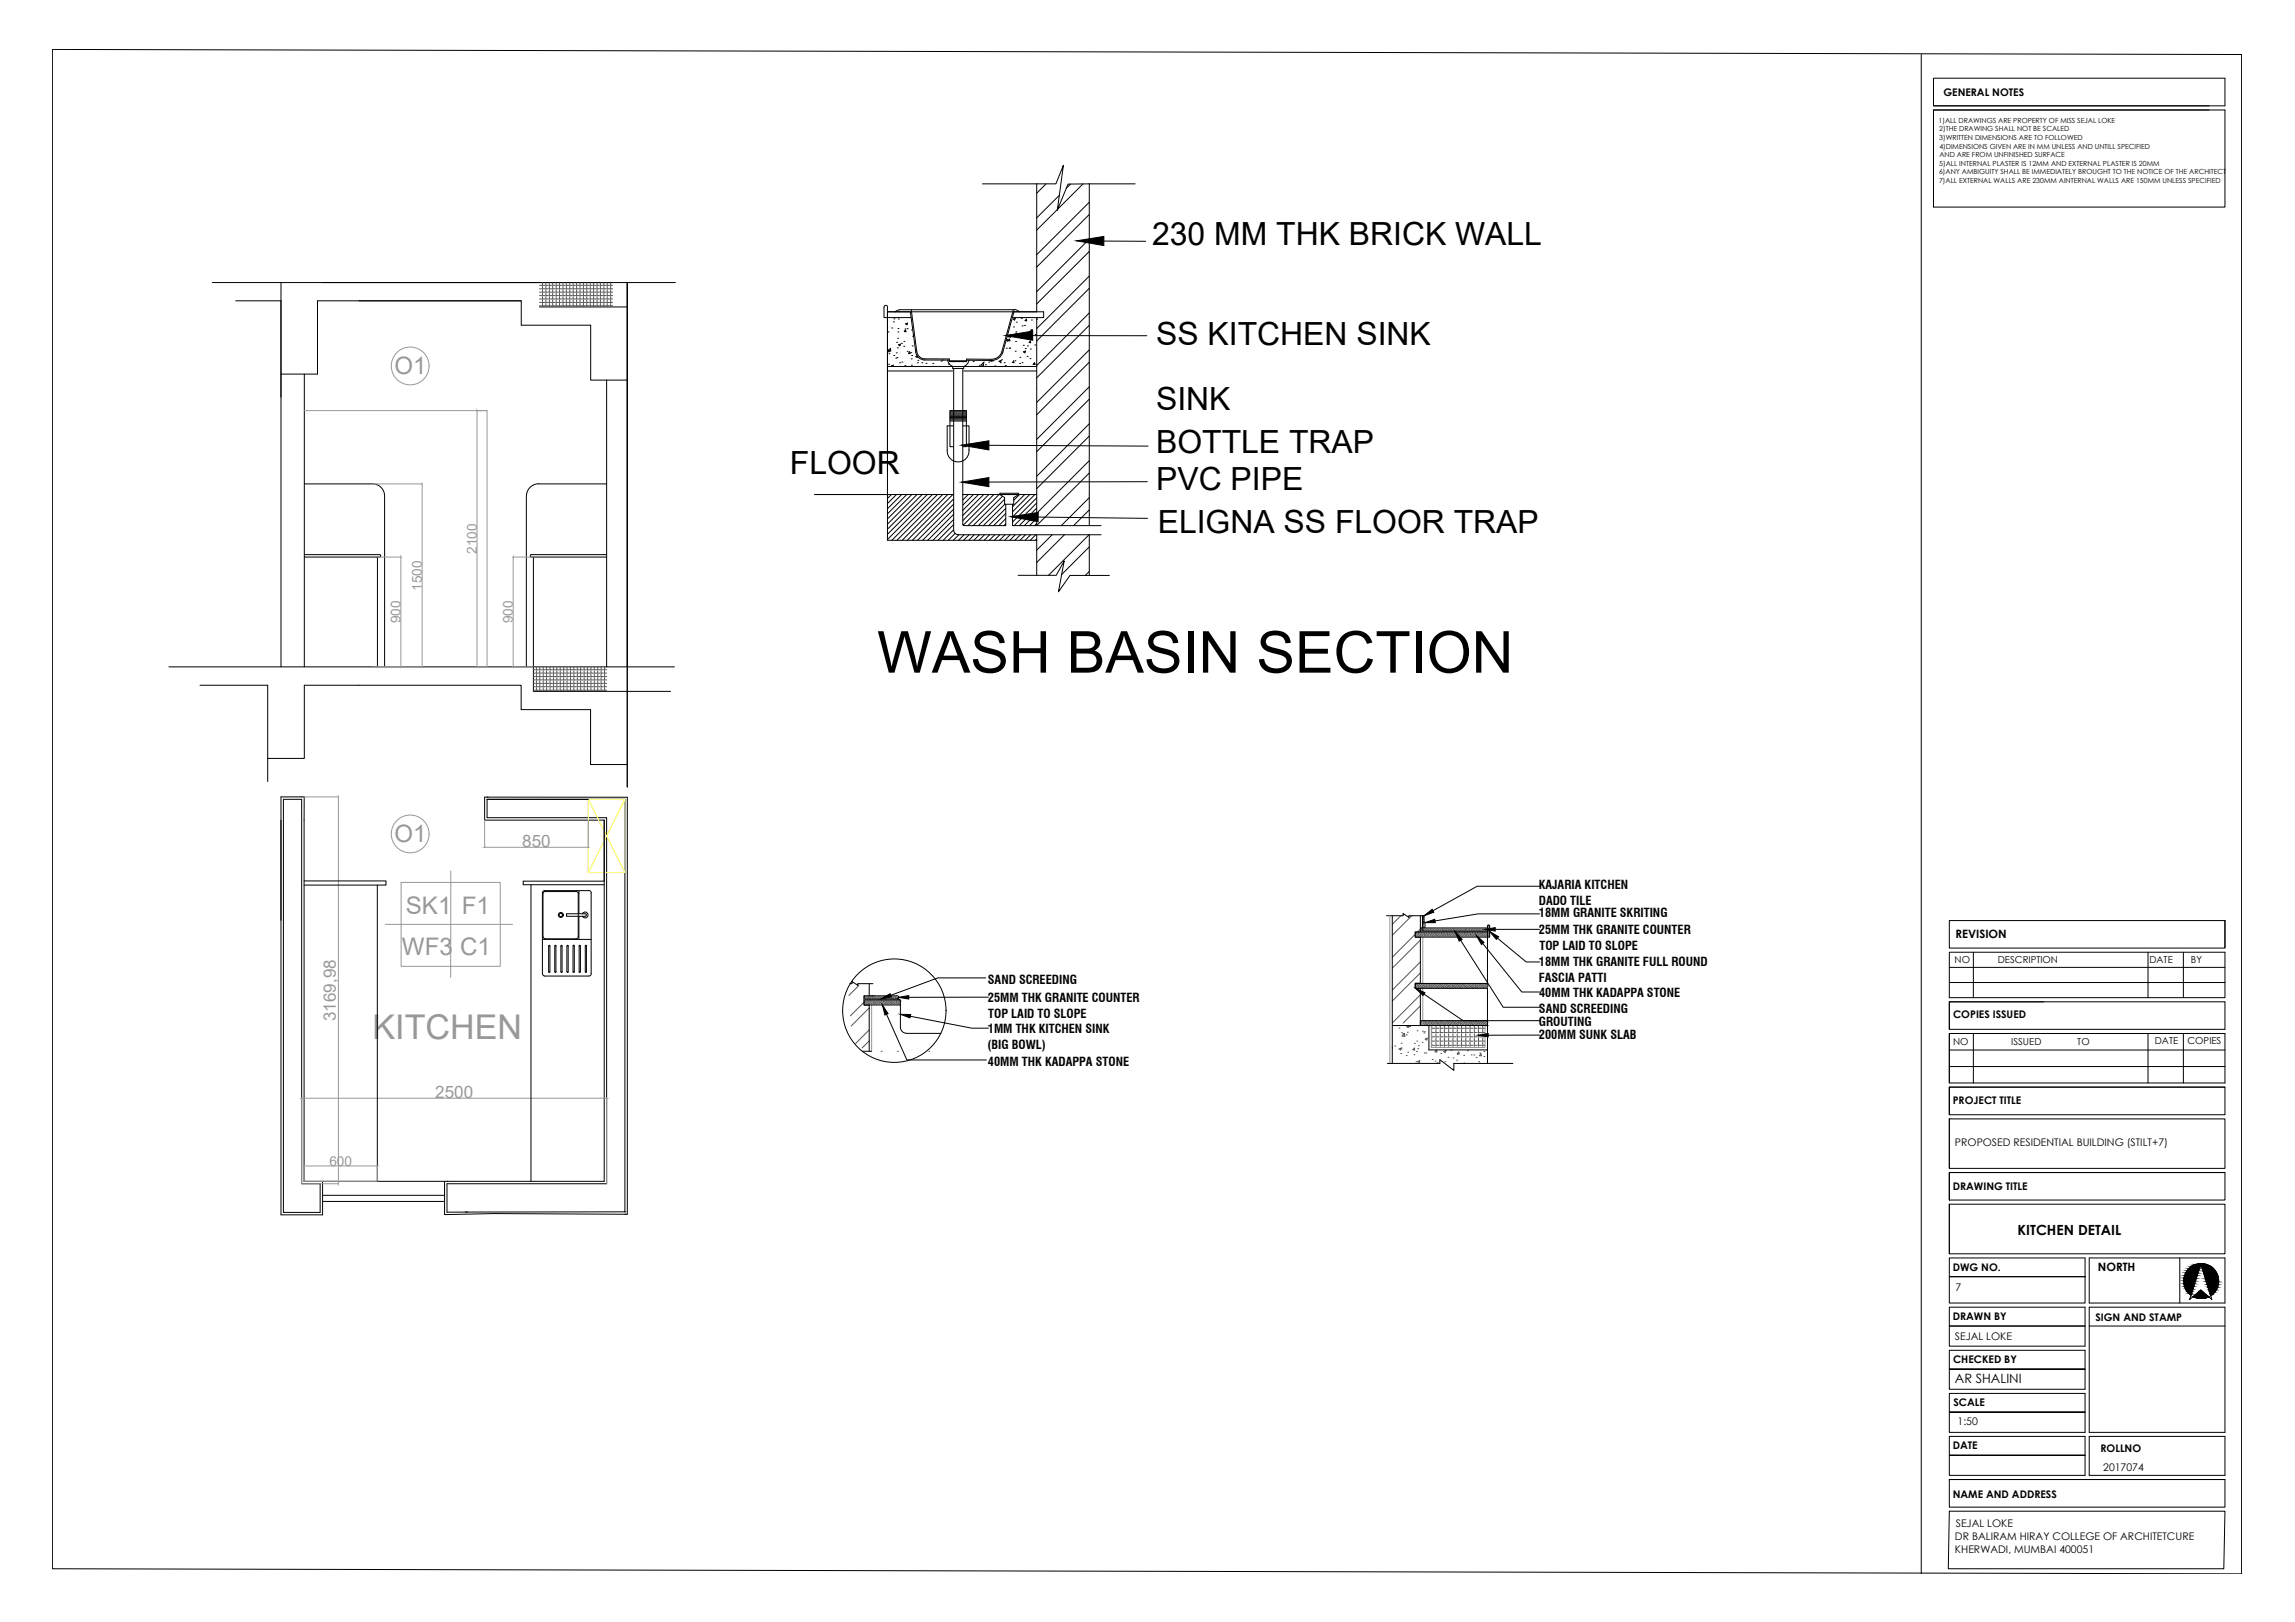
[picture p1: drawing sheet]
<svg xmlns="http://www.w3.org/2000/svg" width="841mm" height="594mm" viewBox="0 0 841 594" stroke-linecap="round" stroke-linejoin="round" font-family="sans-serif">
<defs><g id="words">
<text font-size="21.2" x="321.5" y="246.4">WASH BASIN SECTION</text>
<text font-size="12.5" fill="#989898" x="136.5" y="380.7">KITCHEN</text>
<g font-size="11.7">
<text x="422.2" y="89.6">230 MM THK BRICK WALL</text>
<text x="423.7" y="126.2">SS KITCHEN SINK</text>
<text x="423.7" y="150.2">SINK</text>
<text x="423.7" y="166.1">BOTTLE TRAP</text>
<text x="289.4" y="173.8">FLOOR</text>
<text x="423.7" y="179.6">PVC PIPE</text>
<text x="424.3" y="195.3">ELIGNA SS FLOOR TRAP</text>
</g>
<g font-size="8.9" fill="#989898">
<text x="148.7" y="334.6">SK1</text>
<text x="169.3" y="334.8">F1</text>
<text x="147.3" y="349.9">WF3</text>
<text x="168.6" y="349.8">C1</text>
</g>
<g font-size="8.8" fill="#989898">
<text x="144.6" y="137.1">O1</text>
<text x="144.6" y="308.5">O1</text>
</g>
<g font-size="6.2" fill="#989898">
<text x="191.4" y="310.2">850</text>
<text x="123.1" y="374" transform="rotate(-90 123.1 374)">3169,98</text>
<text x="159.5" y="402.1">2500</text>
</g>
<text font-size="5.1" x="739.4" y="452.3">KITCHEN DETAIL</text>
<g font-size="5" fill="#989898">
<text x="174.7" y="202.8" transform="rotate(-90 174.7 202.8)">2100</text>
<text x="154.6" y="216.4" transform="rotate(-90 154.6 216.4)">1500</text>
<text x="146.8" y="228.3" transform="rotate(-90 146.8 228.3)">900</text>
<text x="187.9" y="228.3" transform="rotate(-90 187.9 228.3)">900</text>
<text x="120.7" y="427">600</text>
</g>
<text font-size="4.7" x="716.4" y="506.5">AR SHALINI</text>
<g font-size="4.5">
<text x="563.9" y="325.7">KAJARIA KITCHEN</text>
<text x="563.9" y="331.5">DADO TILE</text>
<text x="564" y="336">18MM GRANITE SKRITING</text>
<text x="564" y="342.3">25MM THK GRANITE COUNTER</text>
<text x="564" y="353.9">18MM THK GRANITE FULL ROUND</text>
<text x="564.1" y="348">TOP LAID TO SLOPE</text>
<text x="563.9" y="359.6">FASCIA PATTI</text>
<text x="362" y="360.2">SAND SCREEDING</text>
<text x="564" y="365.3">40MM THK KADAPPA STONE</text>
<text x="362" y="367.1">25MM THK GRANITE COUNTER</text>
<text x="564" y="370.9">SAND SCREEDING</text>
<text x="362.2" y="372.9">TOP LAID TO SLOPE</text>
<text x="563.9" y="375.8">GROUTING</text>
<text x="362" y="378.4">1MM THK KITCHEN SINK</text>
<text x="564" y="380.4">200MM SUNK SLAB</text>
<text x="361.9" y="384.2">(BIG BOWL)</text>
<text x="362" y="390.3">40MM THK KADAPPA STONE</text>
</g>
<g font-size="4.2">
<text x="716.6" y="343.7">REVISION</text>
<text x="768.8" y="465.6">NORTH</text>
</g>
<g font-size="3.8">
<text x="712.2" y="35">GENERAL NOTES</text>
<text x="715.7" y="372.8">COPIES ISSUED</text>
<text x="715.6" y="404.4">PROJECT TITLE</text>
<text x="716.4" y="419.7">PROPOSED RESIDENTIAL BUILDING (STILT+7)</text>
<text x="715.6" y="435.8">DRAWING TITLE</text>
<text x="715.6" y="465.4">DWG NO.</text>
<text x="716.6" y="473">7</text>
<text x="715.6" y="483.6">DRAWN BY</text>
<text x="767.9" y="483.7">SIGN AND STAMP</text>
<text x="716.4" y="490.9">SEJAL LOKE</text>
<text x="715.7" y="499.4">CHECKED BY</text>
<text x="715.9" y="514.9">SCALE</text>
<text x="717.4" y="521.9">1:50</text>
<text x="715.6" y="530.6">DATE</text>
<text x="769.8" y="531.7">ROLLNO</text>
<text x="770.7" y="538.7">2017074</text>
<text x="715.6" y="548.5">NAME AND ADDRESS</text>
<text x="716.7" y="559.4">SEJAL LOKE</text>
<text x="716.4" y="564.1">DR BALIRAM HIRAY COLLEGE OF ARCHITETCURE</text>
<text x="716.4" y="568.7">KHERWADI, MUMBAI 400051</text>
</g>
<g font-size="3.5">
<text x="716.3" y="352.7">NO</text>
<text x="732.1" y="352.7">DESCRIPTION</text>
<text x="787.7" y="352.6">DATE</text>
<text x="802.9" y="352.6">BY</text>
<text x="715.7" y="382.6">NO</text>
<text x="737" y="382.6">ISSUED</text>
<text x="761.3" y="382.6">TO</text>
<text x="789.7" y="382.4">DATE</text>
<text x="801.6" y="382.4">COPIES</text>
</g>
<g font-size="2.6">
<text x="710.4" y="45">1)ALL DRAWINGS ARE PROPERTY OF MISS SEJAL LOKE</text>
<text x="710.7" y="48.2">2)THE DRAWING SHALL NOT BE SCALED</text>
<text x="710.7" y="51.3">3)WRITTEN DIMENSIONS ARE TO FOLLOWED</text>
<text x="710.7" y="54.5">4)DIMENSIONS GIVEN ARE IN MM UNLESS AND UNTILL SPECIFIED</text>
<text x="710.7" y="57.6">AND ARE FROM UNFINISHED SURFACE</text>
<text x="710.6" y="63.9">6)ANY AMBIGUITY SHALL BE IMMEDIATELY BROUGHT TO THE NOTICE OF THE ARCHITECT</text>
<text x="710.7" y="60.7">5)ALL INTERNAL PLASTER IS 12MM AND EXTERNAL PLASTER IS 20MM</text>
<text x="710.6" y="67">7)ALL EXTERNAL WALLS ARE 230MM AINTERNAL WALLS ARE 150MM UNLESS SPECIFIED</text>
</g>
</g></defs>
<!-- layer: SHEET -->
<g fill="none" stroke="#000" stroke-width=".37">
<path d="M19.2 18.1l802.3 1.9v556.4l-802.3-1.8zM704.1 20v556.4M708.5 28.6h106.9v10.2h-106.9zM708.5 38.8h101.1M708.5 40.3h106.9v35.5h-106.9zM714.3 337.2h101.1v10h-101.1zM815.4 337.2v9.8M714.3 348.8h101.1v16.6h-101.1zM714.3 354.3h101.1M714.3 359.9h101.1M723.2 348.8v16.6M787.2 348.8v16.6"/>
<path d="M800.1 348.8v16.6M714.3 366.9h101.1v10.1h-101.1zM714.3 378.5h101.1v18.1h-101.1zM714.3 378.5v18.1M723.2 378.5v18.1M748.9 366.9h-34.6v10.1M787.2 378.5v18.1M800.1 378.5v18.1M714.3 384.6h101.1M714.3 390.6h101.1M815.4 398.2h-101.1v10.1h101.1v-10.1h-101.1v10.1M714.3 409.8h101.1v18.1h-101.1z"/>
<path d="M714.3 409.8v18.1M815.4 429.5h-101.1v10h101.1v-10h-101.1v10M714.3 441.1h101.1v18.1h-101.1zM714.3 441.1v18.1M714.3 478.8h49.8v14.2h-49.8v-7.3h49.8h-49.8zM714.3 460.7h49.8v16.6h-49.8v-9.7h49.8h-49.8zM765.6 460.7h49.8v16.6h-49.8zM765.6 478.8h49.8v45.8h-49.8zM798.8 460.7v16.6M802.9 474.4a6.4 6.4 0 0 1-1-9.6 6.4 6.4 0 0 1 9.7 .3 6.4 6.4 0 0 1-1.4 9.5M803.7 474.9a6.4 6.4 0 0 0 5.7 .1M806.5 462.9l4.1 13.1-4.1-3.5-4.1 3.5z"/>
<path d="M714.3 494.6h49.8v14.2h-49.8v-7.3h49.8h-49.8zM765.6 485.7h49.8M714.3 510.4h49.8v14.2h-49.8v-7.4h49.8h-49.8zM714.3 526.1h49.8v14.3h-49.8v-7.4h49.8h-49.8zM765.6 526.1h49.8v14.3h-49.8zM714.3 541.9v10.1h101.1v-10.1h-101.1h101.1M714.3 553.5h101.1l-.5 21.1h-100.9z"/>
</g>
<g fill="#000" stroke="#000" stroke-width=".37">
<path d="M802.4 473.9h.6l-.1 .5zM805.6 475.5h2zM806 473l.5-.5 .6 .5zM809.9 473.9h1.1l-.6 .5z"/>
<path d="M802.1 473.7l.9 .2 .1-.2zM802.1 473.7l.9 .2z"/>
<path d="M801.5 473l1.6 .7 .3-.7zM801.5 473l1.6 .7h-1z"/>
<path d="M801 472.1l2.4 .9 .2-.9zM801 472.1l2.4 .9h-1.9z"/>
<path d="M800.5 471.2l3.1 .9 .3-.9zM800.5 471.2l3.1 .9h-2.6z"/>
<path d="M800.3 470.2l3.6 1 .3-1zM800.3 470.2l3.6 1h-3.4z"/>
<path d="M800.2 469.2l4 1 .3-1zM800.2 469.2l4 1h-3.9z"/>
<path d="M800.3 468.2l4.2 1 .4-1zM800.3 468.2l4.2 1h-4.3z"/>
<path d="M800.6 467.2l4.3 1 .3-1zM800.6 467.2l4.3 1h-4.6z"/>
<path d="M801 466.2l4.2 1 .2-1zM801 466.2l4.2 1h-4.6z"/>
<path d="M805.6 475.5l1.9 .1zM805.9 475.6h1.6z"/>
<path d="M801.5 465.4l3.9 .8 .3-.8zM801.5 465.4l3.9 .8h-4.4z"/>
<path d="M802.2 464.6l3.5 .8 .3-.8zM802.2 464.6l3.5 .8h-4.2z"/>
<path d="M803 464l3 .6 .2-.6zM802.2 464.6l.8-.6 3 .6z"/>
<path d="M803.8 463.5l2.4 .5 .1-.5zM803 464l.8-.5 2.4 .5z"/>
<path d="M804.8 463.1l1.5 .4 .1-.4zM803.8 463.5l1-.4 1.5 .4z"/>
<path d="M805.6 462.9h.9zM804.8 463.1h1.6z"/>
<path d="M805.8 462.9h.7zM805.6 462.9h.9z"/>
<path d="M805.8 462.9h1.6zM805.8 462.9h1.6zM805.8 462.9h1.6z"/>
<path d="M806 473l3.3 1.9-2.2-1.9zM803.7 474.9l2.3-1.9 3.3 1.9z"/>
<path d="M806.5 462.9h1.3zM806.5 462.9h1.3z"/>
<path d="M806.5 462.9l2.3 .3zM806.5 462.9l2.3 .3h-2.2z"/>
<path d="M804.9 475.3h3.6zM804.9 475.3l2.7 .2z"/>
<path d="M804.6 475.3h4.1zM804.6 475.3h3.9z"/>
<path d="M806.6 463.2l3.1 .4-.9-.4zM806.6 463.2l3.1 .4h-3z"/>
<path d="M803.7 474.9l5.7 .1zM803.7 474.9l5.7 .1z"/>
<path d="M803.9 475l4.8 .3 .7-.3zM803.9 475l4.8 .3h-4.1z"/>
<path d="M806.7 463.6l3.9 .6-.9-.6zM806.7 463.6l3.9 .6h-3.7z"/>
<path d="M809.9 473.9l.2 .5h.3zM810.1 474.4h.3z"/>
<path d="M806.9 464.2l4.4 .6-.7-.6zM806.9 464.2l4.4 .6h-4.2z"/>
<path d="M807.1 464.8l4.8 .9-.6-.9zM807.1 464.8l4.8 .9h-4.5z"/>
<path d="M809.7 473.2l1.3 .7 .6-.7zM809.7 473.2l1.3 .7h-1.1z"/>
<path d="M807.4 465.7l5 .8-.5-.8zM807.4 465.7l5 .8h-4.8z"/>
<path d="M809.5 472.4l2.1 .8 .6-.8zM809.5 472.4l2.1 .8h-1.9z"/>
<path d="M807.6 466.5l5.2 1-.4-1zM807.6 466.5l5.2 1h-4.9z"/>
<path d="M809.2 471.5l3 .9 .4-.9zM809.2 471.5l3 .9h-2.7z"/>
<path d="M807.9 467.5l5.1 .9-.2-.9zM807.9 467.5l5.1 .9h-4.8z"/>
<path d="M808.9 470.5l3.7 1 .3-1zM808.9 470.5l3.7 1h-3.4z"/>
<path d="M808.2 468.4l4.8 1.1v-1.1zM808.2 468.4l4.8 1.1h-4.5z"/>
<path d="M808.5 469.5l4.4 1 .1-1zM808.5 469.5l4.4 1h-4z"/>
</g>
<!-- layer: 0 -->
<g fill="none" stroke="#000" stroke-width=".37">
<path d="M360 67.3h19.9M379.9 67.3h7l2.8-6.8-2.3 16.5 4-9.6 7.8-.1M379.9 67.3v46.9M383.3 67.3l-3.4 3.5M387.5 76.7l-7.6 7.6M388.2 71.5l-8.3 8.3M389.6 61.1l-.2 .2M392.3 67.4l-1.5 1.5M396.8 67.4l-9.2 9.2M399.2 74.1l-19.3 19.2M399.2 78.6l-19.3 19.2M399.2 67.3v125.2"/>
<path d="M399.2 67.3h16.8M399.2 87.6l-19.3 19.2M399.2 92.1l-19.3 19.2M404.5 88.3l15.3 .1M77.8 103.5h169.7M86.4 110.2h16.6M103 103.5v140.7M131.5 110.2h59.5v8.9h25.5v20.1h13.4M191 110.2h-74.7v26.8h-13.3M197.7 112.4h32.2M229.9 103.5l-.1 184.8M325.2 114.2v66.9h24.3"/>
<path d="M325.2 114.2l.1-1.6a.66 .66 0 0 0-.7-.8 .66 .66 0 0 0-.7 .8v3.7h10M325.2 114.2h8.4M327.4 117.9h.1M327.6 116.8h.1M329.2 116.8h.1M329.7 113.4h42.2M329.8 113.4l-1.8 .8M332.6 118.3l-.2 .6-.6-.3 .7-.3M333.6 114.2l2 14.7a3.4 3.4 0 0 0 3.3 3h9M333.6 114.2h-8.4v58.6M333.9 113.4l2.1 15.5M334.1 114.2h48.4v2.1h-11.5"/>
<path d="M371.4 113.4l-4.5 16.1-1.4 1.5-2 .6M371.4 119.7h.1M371.6 114.2l-4.1 14.7M371.6 113.4l1.2 .3 .7 .5M372 116.6l-.2 .6-.5-.3 .7-.3M372.4 118h.1M374.2 116.6h.1M374.6 119.4h.1M375.4 119.2h.1M376.1 116.9l.2 .6h-.7l.5-.6M378 117.2h.1M379.9 116.9h.1"/>
<path d="M379.9 116.3v76.2l19.3-19.2M399.2 101.1l-19.3 19.2M399.2 114.6l-19.3 19.3M399.2 105.6l-19.3 19.3M399.2 119.2l-19.3 19.2M111.5 137v107.2M222.3 139.2v105M325.2 134.2h23.9M325.2 135.9h23.9M325.4 121.6h.1M325.6 133.4h.1M325.7 128.2l.1 .6"/>
<path d="M325.8 129.6h.1M325.8 128.2l-.5 .6h.6M326.4 128.6l-.9-.2 .8-.8 .1 1M326.8 120.1h.1M327 134.2l-.3-.2 .7-.2-.1 .4M327.5 130.2h.1M328.3 131.2h.1M328.4 129.2h.1M328.6 125.4h.1M328.7 131h.1M328.8 127.4h.1M328.9 123.9h.1"/>
<path d="M329 121.6h.1M329.1 120.3h.1M329.7 132.9h.1M330 126.1l-.8 .2 .6 .3M330 126l-.3 .6M330.3 125.8h.1M330.5 132.6h.1M331.2 126.8h.1M331.2 125h.1M331.4 121.2h.1M331.6 133.9h.1M331.7 120.5h.1"/>
<path d="M331.8 120.8l.1 .7M331.9 120.8l-.5 .6 .6 .1M332.5 128.7h.1M332.5 120.4h.1M333.3 128.8l.2 .7-.6-.1 .5-.6M333.7 129.1h.1M333.9 131.4h.1M334 133.8h.1M334 120.8h.1M334.1 130.2h.1M334.3 126.7h.1M334.4 123.1h.1"/>
<path d="M336 128.9l.8 1.6 .9 .7 1.2 .2 9 .1v.7h6.3v-.7l9.2 .1M336.1 130.4l-.5 .2 .5 .3 .1-.4M336.2 132.9h.1M336.4 132h.1M337.8 132.9h.1M339.4 133.1h.1M341.9 133.1h.1M344.9 132.3h.1M345.3 131.9h.1M347.3 131.9l.6 1.4 1.2 .9M347.5 133.3h.1M347.9 132.2h6.3v.2h-6.3z"/>
<path d="M349.1 134.2h4.1v.7h-4.1zM349.5 134.9v59.2l.5 1.2 1.1 .5M352.8 134.9v57.2M353.2 135.9h26.7M354.2 131.9l9.2 .1M355 131.9l-.5 1.4-1.3 .9h26.7M356.6 132.4h.1M358.9 133.8h.1M359.5 133.7l.9 .1v-.9l-.9 .8M360.4 132.7h.1M361.1 133.6h.1M362.3 132.6h.1"/>
<path d="M363 132.3h.1M363.4 132l.6 .2M363.9 132v.2M364.5 134.1h.1M366.1 132.3l.8-.3-.2 .7zM366.5 132.8h.1M367 131.8h.1M367.5 128.9a4.2 4.2 0 0 1-4 3.1M368 132.9h.1M368.4 133.9h.1M368.7 124.6l.5 .4 .3-.7-.8 .3M368.8 127.5h.1"/>
<path d="M369.4 123.3l1 .2-.1-1-.8 .8M369.8 127.6h.1M369.9 124.2l.1 .7M370 124.2l-.5 .6h.6M370 127.5h.1M370.9 122.8h.1M371.4 132.2l.1 .7M371.5 132.2l-.5 .6h.6M371.9 132.2h.1M372 128.6h.1M372.2 125.1h.1M372.2 122h.1"/>
<path d="M372.3 121.6h.1M372.6 123.4h.1M373.6 133.1h.1M373.7 130.9h.1M374.4 123.5h.1M374.5 132.8h.1M375 126.5h.1M375.7 127.7h.1M375.8 128.6l-.8 .3M375.8 128.6l-.2 .6-.6-.4M376.4 130.5h.1M376.5 126.7h.1"/>
<path d="M377.1 121.7h.1M377.5 131.3h.1M377.5 124.9l.2 .6M377.6 127.8h.1M377.6 134.2h.1M377.6 124.8l-.5 .7h.7M377.7 124.3h.1M377.8 120.8h.1M377.8 122.3h.1M378.4 120.9l-.8 .3M378.4 120.8l-.2 .7-.6-.4M378.4 122.9l41.9 .1"/>
<path d="M379.1 132.8l-.5 .7h.6l-.2-.6M379.2 126.4h.1M379.3 133.3h.1M379.4 122.5h.1M399.2 128.2l-19.3 19.2M399.2 132.7l-19.3 19.2M348.1 150.4h6M348.1 150.9h6M348.1 151.3h6M348.1 151.7h6M348.1 152.1h6M348.1 152.5h6"/>
<path d="M348.1 152.9h6M348.1 153.4h6M348.1 153.8h6M348.1 154.2h6M349.5 150.4h-1.4v13.2h1.4M349.5 156h-2.4v8.9M352.8 150.4h1.3v13.2h-1.3M352.8 156h2.3v8.9M399.2 141.7l-19.3 19.2M399.2 155.2l-19.3 19.2M399.2 146.2l-19.3 19.2M399.2 159.7l-19.3 19.3"/>
<path d="M111.5 177.2h25M136.5 177.2a4.5 4.5 0 0 1 4.4 4.5v62.5M197.4 177.2h24.9M197.4 177.2a4.5 4.5 0 0 0-4.5 4.5M355.1 164.7a4 4 0 0 1-3.9 4.5 4 4 0 0 1-4.1-4.3M362.4 163.1l58.3 .3M399.2 168.7l-23.8 23.8M420.4 176.4l-58 .2M192.9 181.7v62.5M325.2 181.1v16.8h54.7M326.7 181.1l-1.5 1.5M328.5 181.1l-3.3 3.3"/>
<path d="M330.4 181.1l-5.2 5.2M332.3 181.1l-7.1 7.1M334.2 181.1l-9 9M336.1 181.1l-10.9 10.9M337.9 181.1l-12.7 12.7M339.8 181.1l-14.6 14.6M341.7 181.1l-16.5 16.5M343.5 181.1l-16.7 16.8M345.5 181.1l-16.8 16.8M347.3 181.1l-16.7 16.8M349.2 181.1l-16.7 16.8M349.5 182.7l-15.2 15.2"/>
<path d="M349.5 184.6l-13.3 13.3M349.5 186.5l-11.4 11.4M349.5 188.4l-9.5 9.5M349.5 190.3l-7.6 7.6M349.5 192.1l-5.8 5.8M349.5 194l-3.9 3.9M350 195.4l-2.5 2.5M351.1 195.9h52.4M351.4 195.9l-2.1 2M352.8 181.1h27.1M352.9 181.1l-.1 .2M353.3 195.9l-2 2"/>
<path d="M354.8 181.1l-2 2.1M355.1 195.9l-2 2M356.7 181.1l-3.9 3.9M357 195.9l-2 2M358.6 181.1l-5.8 5.8M358.9 195.9l-2 2M360.5 181.1l-7.7 7.7M360.8 195.9l-2.1 2M362.3 181.1l-9.5 9.6M362.6 195.9l-1.9 2M364.2 181.1l-11.3 11.3M364.5 195.9l-2 2"/>
<path d="M366.1 181.1l-11.4 11.4M366.4 180.7h6.9v.4h-6.9zM366.4 181.1l1.7 1.1v2.5h3.4v-2.4l1.8-1.2M366.4 195.9l-2 2M367.4 181.8l-10.8 10.7M368.1 182.9l-9.6 9.6M368.2 184.7l-7.8 7.8M368.3 195.9l-2 2M368.6 184.7v7.8h-15.3l-.4-.4M368.6 186.2l-6.3 6.3M368.6 188.1l-4.5 4.4M368.6 189.9l-2.6 2.6"/>
<path d="M368.6 191.8l-.7 .7M370.2 195.9l-2.1 2M371.1 184.7v7.8h32.4M372 195.9l-2 2M373.6 181.1l-2.1 2.1M373.9 195.9l-2 2M375.5 181.1l-4.4 4.5M375.8 195.9l-2 2M377.4 181.1l-6.3 6.3M377.7 195.9l-2 2M379.2 181.1l-8.1 8.2M379.6 195.9l-2.1 2"/>
<path d="M379.9 195.9v14.8M379.9 182.4l-8.8 8.8M379.9 184.2l-8.2 8.3M379.9 186.1l-6.4 6.4M379.9 189.9l-2.6 2.6M379.9 191.7l-.7 .8M379.9 197.4l-.5 .5M380.4 189.4l40.1 .5M385.6 195.9l-5.7 5.6M390.1 195.9l-10.2 10.1M399.1 195.9l-14.9 14.8M399.2 182.3l-10.3 10.2"/>
<path d="M399.2 186.8l-5.8 5.7M399.2 195.9v14.8M111.5 204h26.8v40.2M111.5 203.1h27.7M138.3 204h.9M139.2 203.2l.3 .4-.3 .4M222.3 204h-26.8v49.2h50.2M222.3 203.1l-27.9 .2 .2 .7h.9M373.1 210.7h14l2.9-5.3-2.1 11.4 4.2-6h14.4M399.2 209.3l-1.5 1.5M399.2 200.3l-10.1 10.1M61.9 244.2h185.3"/>
<path d="M73.3 251h24.8v35.2M98.1 277.8h13.4v-26.8h79.5v8.9h25.4v20.1h13.4M103.9 292.8h6.6v140.8h6.8v10.5h-13.4zM178.5 292h.1M221.4 300.4v22.3h-29.7v1.3h29.7M221.4 300.4v132.3h-110l.1-140.8h-8.5v153.1h15.2v-12.3M221.4 300.4h-43.8v-8.4h52.3v152.7l-48.7-.2-18.3 .4v-12.2M111.4 322.7h30v1.5h-30M138.3 324.2v108.5M194.6 324v108.7M199.7 326.2h16M199.7 326.2l-.7 .2-.2 .7v29.5l.2 .6 .7 .3"/>
<path d="M212.1 326.2v8.5M212.1 335.6v8.5M213.4 334.7a1.08 1.08 0 0 1 1.7-.4 1.08 1.08 0 0 1 0 1.7 1.08 1.08 0 0 1-1.7-.4M214.4 334.7h-6.7l-.1 .4 .1 .5h6.7M214.4 334.7a.44 .44 0 0 1 .5 .4 .44 .44 0 0 1-.5 .5M215.8 326.2a.85 .85 0 0 1 .8 .9v29.8l-.8 .6h-16.1M508.1 335.4h6.1v-.8l2.2 1.4v-.6h5.5v2.2M510.2 335.4v40.2M520.5 335.4v6M521.3 335.4v4.5h-.8M521.4 339.9v1.1h23.7M521.4 335.4v4.5"/>
<path d="M521.4 337.6l.8 .3v2h-.8M522.2 339.9h22.9M564.2 334.7h-22.5l-15.8 2.6M564.2 324.6h-22.9l-16.2 9M198.8 344.1h17.8M199 343v-15.6l.2-.6 .7-.3h11.1a.85 .85 0 0 1 .9 .9v15.6M201.1 346.5v9.4M201.1 346.5l.2-.3 .2 .4M201.5 355.9l-.2 .3-.2-.3M201.5 346.5v9.4M203.3 346.5v9.4M203.3 346.5l.2-.3 .2 .4"/>
<path d="M203.7 346.5v9.4M203.7 355.9l-.2 .3-.2-.3M205.5 346.5v9.4M205.6 346.5l.2-.3 .2 .4M206 346.5v9.4M206 355.9l-.2 .3-.2-.3M207.7 346.5v9.4M207.8 346.5l.2-.3 .2 .4M208.2 346.5v9.4M208.2 355.9l-.2 .3-.2-.3M210 346.5v9.4M210 346.5l.3-.3 .2 .2v9.5"/>
<path d="M210.5 355.9l-.2 .3-.3-.3M211.9 342.9l-.2 .7-.7 .3h-11.1l-.7-.3-.2-.7M212.2 346.5v9.4M212.2 346.5l.3-.3 .2 .4M212.7 355.9l-.2 .3-.3-.3M212.7 346.5v9.4M214.5 346.5v9.4M214.5 346.5l.2-.3 .2 .4M214.9 346.5v9.4M214.9 355.9l-.2 .3-.2-.3M361.2 358.2h-17.5l-17.3 6.4M520.5 343.2v17l-1.9-.1v2h1.9"/>
<path d="M520.5 341.3h-1.9v2h1.9M535.2 344.4l15.7 24.5h13.3M543.4 345.6l14.3 17.7h6.5M545.1 341.4h-26.4v1.8h27.2l-.1-4.2-.5-.2-.2 .4v50.3M547.9 340.4h16.3M548.7 343.6l10.6 8.7h4.9M311.4 360.3h.8v-.8l2.2 1.4v-.6h5.5M316.8 364.7v1.1h12.2M318.5 360.3v4.4M318.5 368.1v16.9M319.4 364.7h.1M320.2 364.7h8.6a.57 .57 0 0 1 .5 .6 .57 .57 0 0 1-.5 .5"/>
<path d="M320.3 364.7h-3.7v3.5h1.9M324.9 371.5l7.4 16.7h29.2M329 365.8l.7 .3 .3 .6v9.5a2.22 2.22 0 0 0 2.2 2.2l12.6 .1M330 366.3h-13.2v1.8h13.2M333.6 372.2l22.5 4.4h6.1M362.2 365.2l-29.2 .1M520.5 362v13.6v-1.8h24.6M521.8 364.1l14.4 9.7h28M523.6 375.6h21.5M545.1 360.2h-26.4v1.8h26.4M564.2 379.1l-18.8 .1M316 385h3.4"/>
<path d="M508.4 389.5h19.3v-1.4l5.1 3.9v-2.5h21.6M545.1 384.5h-21.5v-8.9h-13.4v13.9M118.2 437.8h44.7M163.8 432.7h.1M118.2 440h44.7M229 443.9h.1M229 444.7h.1M229 443.9v-151.1h-50.5v6.7h43.8v134.1h-58.5v10.4l7.6-.1M229 443.9h-58.5"/>
<circle cx="205.5" cy="335.1" r=".91"/>
<circle cx="205.5" cy="335.1" r=".61"/>
<circle cx="327.7" cy="370.2" r="18.9"/>
</g>
<g fill="#000" stroke="#000" stroke-width=".37">
<path d="M394.5 88.2l10-1.6v3.3zM368.4 122.9l10-1.6v3.3zM352.4 163.1l10-1.7v3.4zM352.4 176.6l10-1.7v3.4zM370.4 189.3l10.1-1.6-.1 3.4zM521.9 335.4l2.9-2.3 .6 1zM522.2 337.9l3.6-1.2 .2 1.2zM533.2 341.2l2.6 2.9-1.1 .6zM541 342.6l2.8 2.6-.9 .7zM544.2 340.4l3.7-.6v1.2zM545.9 341.2l3.3 1.9-.8 1zM323.4 368.1l2 3.1-1.1 .6z"/>
<path d="M322.9 365.8l3.3-1.8 .4 1.2zM329.3 365.3l3.7-.7v1.3zM330 371.5l3.7 .1-.2 1.2zM518.7 362l3.5 1.6-.7 1zM541.6 379.2l3.8-.7v1.3z"/>
</g>
<path d="M298.5 181.1h26.7" fill="none" stroke="#000" stroke-width=".38"/>
<path d="M215.6 292.8h13.4v26.8h-13.4zM215.6 292.8l13.4 26.8M229 292.8l-13.4 26.8" fill="none" stroke="#ff0" stroke-width=".37"/>
<g fill="none" stroke="#989898" stroke-width=".37">
<path d="M111.5 150.4h67v93.8h-3.7M174.8 150.4h3.7M174.8 150.5v93.7M136.5 177.2h18.2M154.7 177.3v66.9M138.4 204h8.6M146.9 204.2v40M188 204h7.5M188.1 204.2v40M136.5 244.2h18.2M188 244.2h7.5M111.5 291.9h12.6"/>
<path d="M124 292v141.4M177.6 300.4v10M177.7 310.3h37.8M215.6 300.4v10M110.5 402.2v31.3l13.6 .1M110.7 402.2h111.5M222.3 402.2v31.3M111.4 432.7h26.9M111.4 427v5.6M111.6 427h26.5M138.3 427v5.6"/>
</g>
<!-- layer: text -->
<path d="M165.2 319v39M141.2 338.6h46.6M147 323.2h36.3v30.7h-36.3z" fill="none" stroke="#989898" stroke-width=".37"/>
<!-- layer: LEVEL -->
<g fill="none" stroke="#989898" stroke-width=".37">
<circle cx="150.3" cy="134" r="6.9"/>
<circle cx="150.3" cy="305.4" r="6.9"/>
</g>
<!-- layer: HATCH -->
<g fill="none" stroke="#545454" stroke-width=".37">
<path d="M197.7 104.5h.8M197.7 105.8h.8M197.7 107h.8M197.7 108.3h.8M197.7 109.5h.8M197.7 110.8h.8M197.7 112h.8M198.8 103.6v.9h.9M198.8 104.8v1h.9M198.8 106.1v.9h.9M198.8 107.3v1h.9M198.8 108.6v.9h.9"/>
<path d="M198.8 109.8v1h.9M198.8 111.1v.9h.9M198.8 112.3v.1M200 103.6v.9h1M200 104.8v1h1M200 106.1v.9h1M200 107.3v1h1M200 108.6v.9h1M200 109.8v1h1M200 111.1v.9h1M200 112.3v.1M201.3 103.6v.9h.9"/>
<path d="M201.3 104.8v1h.9M201.3 106.1v.9h.9M201.3 107.3v1h.9M201.3 108.6v.9h.9M201.3 109.8v1h.9M201.3 111.1v.9h.9M201.3 112.3v.1M202.5 103.6v.9h1M202.5 104.8v1h1M202.5 106.1v.9h1M202.5 107.3v1h1M202.5 108.6v.9h1"/>
<path d="M202.5 109.8v1h1M202.5 111.1v.9h1M202.5 112.3v.1M203.8 103.6v.9h.9M203.8 104.8v1h.9M203.8 106.1v.9h.9M203.8 107.3v1h.9M203.8 108.6v.9h.9M203.8 109.8v1h.9M203.8 111.1v.9h.9M203.8 112.3v.1M205 103.6v.9h1"/>
<path d="M205 104.8v1h1M205 106.1v.9h1M205 107.3v1h1M205 108.6v.9h1M205 109.8v1h1M205 111.1v.9h1M205 112.3v.1M206.3 103.6v.9h.9M206.3 104.8v1h.9M206.3 106.1v.9h.9M206.3 107.3v1h.9M206.3 108.6v.9h.9"/>
<path d="M206.3 109.8v1h.9M206.3 111.1v.9h.9M206.3 112.3v.1M207.5 103.6v.9h1M207.5 104.8v1h1M207.5 106.1v.9h1M207.5 107.3v1h1M207.5 108.6v.9h1M207.5 109.8v1h1M207.5 111.1v.9h1M207.5 112.3v.1M208.8 103.6v.9h.9"/>
<path d="M208.8 104.8v1h.9M208.8 106.1v.9h.9M208.8 107.3v1h.9M208.8 108.6v.9h.9M208.8 109.8v1h.9M208.8 111.1v.9h.9M208.8 112.3v.1M210 103.6v.9h1M210 104.8v1h1M210 106.1v.9h1M210 107.3v1h1M210 108.6v.9h1"/>
<path d="M210 109.8v1h1M210 111.1v.9h1M210 112.3v.1M211.3 103.6v.9h.9M211.3 104.8v1h.9M211.3 106.1v.9h.9M211.3 107.3v1h.9M211.3 108.6v.9h.9M211.3 109.8v1h.9M211.3 111.1v.9h.9M211.3 112.3v.1M212.5 103.6v.9h1"/>
<path d="M212.5 104.8v1h1M212.5 106.1v.9h1M212.5 107.3v1h1M212.5 108.6v.9h1M212.5 109.8v1h1M212.5 111.1v.9h1M212.5 112.3v.1M213.8 103.6v.9h.9M213.8 104.8v1h.9M213.8 106.1v.9h.9M213.8 107.3v1h.9M213.8 108.6v.9h.9"/>
<path d="M213.8 109.8v1h.9M213.8 111.1v.9h.9M213.8 112.3v.1M215 103.6v.9h1M215 104.8v1h1M215 106.1v.9h1M215 107.3v1h1M215 108.6v.9h1M215 109.8v1h1M215 111.1v.9h1M215 112.3v.1M216.3 103.6v.9h.9"/>
<path d="M216.3 104.8v1h.9M216.3 106.1v.9h.9M216.3 107.3v1h.9M216.3 108.6v.9h.9M216.3 109.8v1h.9M216.3 111.1v.9h.9M216.3 112.3v.1M217.5 103.6v.9h1M217.5 104.8v1h1M217.5 106.1v.9h1M217.5 107.3v1h1M217.5 108.6v.9h1"/>
<path d="M217.5 109.8v1h1M217.5 111.1v.9h1M217.5 112.3v.1M218.8 103.6v.9h.9M218.8 104.8v1h.9M218.8 106.1v.9h.9M218.8 107.3v1h.9M218.8 108.6v.9h.9M218.8 109.8v1h.9M218.8 111.1v.9h.9M218.8 112.3v.1M220 103.6v.9h1"/>
<path d="M220 104.8v1h1M220 106.1v.9h1M220 107.3v1h1M220 108.6v.9h1M220 109.8v1h1M220 111.1v.9h1M220 112.3v.1M221.3 103.6v.9h.9M221.3 104.8v1h.9M221.3 106.1v.9h.9M221.3 107.3v1h.9M221.3 108.6v.9h.9"/>
<path d="M221.3 109.8v1h.9M221.3 111.1v.9h.9M221.3 112.3v.1M222.5 103.6v.9h.9M222.5 104.8v1h.9M222.5 106.1v.9h.9M222.5 107.3v1h.9M222.5 108.6v.9h.9M222.5 109.8v1h.9M222.5 111.1v.9h.9M222.5 112.3v.1M223.8 103.6v.9h.7"/>
<path d="M223.8 104.8v1h.7M223.8 106.1v.9h.7M223.8 107.3v1h.7M223.8 108.6v.9h.7M223.8 109.8v1h.7M223.8 111.1v.9h.7M223.8 112.3v.1M195.5 245.3h.7M195.5 246.5h.7M195.5 247.8h.7M195.5 249h.7M195.5 250.3h.7"/>
<path d="M195.5 251.5h.7M195.5 252.8h.7M196.6 244.4v.9h.9M196.6 245.6v.9h.9M196.6 246.9v.9h.9M196.6 248.1v.9h.9M196.6 249.4v.9h.9M196.6 250.6v.9h.9M196.6 251.9v.9h.9M196.6 253.1v.1M197.8 244.4v.9h.9M197.8 245.6v.9h.9"/>
<path d="M197.8 246.9v.9h.9M197.8 248.1v.9h.9M197.8 249.4v.9h.9M197.8 250.6v.9h.9M197.8 251.9v.9h.9M197.8 253.1v.1M199.1 244.4v.9h.9M199.1 245.6v.9h.9M199.1 246.9v.9h.9M199.1 248.1v.9h.9M199.1 249.4v.9h.9M199.1 250.6v.9h.9"/>
<path d="M199.1 251.9v.9h.9M199.1 253.1v.1M200.3 244.4v.9h.9M200.3 245.6v.9h.9M200.3 246.9v.9h.9M200.3 248.1v.9h.9M200.3 249.4v.9h.9M200.3 250.6v.9h.9M200.3 251.9v.9h.9M200.3 253.1v.1M201.6 244.4v.9h.9M201.6 245.6v.9h.9"/>
<path d="M201.6 246.9v.9h.9M201.6 248.1v.9h.9M201.6 249.4v.9h.9M201.6 250.6v.9h.9M201.6 251.9v.9h.9M201.6 253.1v.1M202.8 244.4v.9h.9M202.8 245.6v.9h.9M202.8 246.9v.9h.9M202.8 248.1v.9h.9M202.8 249.4v.9h.9M202.8 250.6v.9h.9"/>
<path d="M202.8 251.9v.9h.9M202.8 253.1v.1M204.1 244.4v.9h.8M204.1 245.6v.9h.8M204.1 246.9v.9h.8M204.1 248.1v.9h.8M204.1 249.4v.9h.8M204.1 250.6v.9h.8M204.1 251.9v.9h.8M204.1 253.1v.1M205.3 244.4v.9h.9M205.3 245.6v.9h.9"/>
<path d="M205.3 246.9v.9h.9M205.3 248.1v.9h.9M205.3 249.4v.9h.9M205.3 250.6v.9h.9M205.3 251.9v.9h.9M205.3 253.1v.1M206.6 244.4v.9h.8M206.6 245.6v.9h.8M206.6 246.9v.9h.8M206.6 248.1v.9h.8M206.6 249.4v.9h.8M206.6 250.6v.9h.8"/>
<path d="M206.6 251.9v.9h.8M206.6 253.1v.1M207.8 244.4v.9h.9M207.8 245.6v.9h.9M207.8 246.9v.9h.9M207.8 248.1v.9h.9M207.8 249.4v.9h.9M207.8 250.6v.9h.9M207.8 251.9v.9h.9M207.8 253.1v.1M209.1 244.4v.9h.8M209.1 245.6v.9h.8"/>
<path d="M209.1 246.9v.9h.8M209.1 248.1v.9h.8M209.1 249.4v.9h.8M209.1 250.6v.9h.8M209.1 251.9v.9h.8M209.1 253.1v.1M210.3 244.4v.9h.9M210.3 245.6v.9h.9M210.3 246.9v.9h.9M210.3 248.1v.9h.9M210.3 249.4v.9h.9M210.3 250.6v.9h.9"/>
<path d="M210.3 251.9v.9h.9M210.3 253.1v.1M211.6 244.4v.9h.8M211.6 245.6v.9h.8M211.6 246.9v.9h.8M211.6 248.1v.9h.8M211.6 249.4v.9h.8M211.6 250.6v.9h.8M211.6 251.9v.9h.8M211.6 253.1v.1M212.8 244.4v.9h.9M212.8 245.6v.9h.9"/>
<path d="M212.8 246.9v.9h.9M212.8 248.1v.9h.9M212.8 249.4v.9h.9M212.8 250.6v.9h.9M212.8 251.9v.9h.9M212.8 253.1v.1M214.1 244.4v.9h.8M214.1 245.6v.9h.8M214.1 246.9v.9h.8M214.1 248.1v.9h.8M214.1 249.4v.9h.8M214.1 250.6v.9h.8"/>
<path d="M214.1 251.9v.9h.8M214.1 253.1v.1M215.3 244.4v.9h.9M215.3 245.6v.9h.9M215.3 246.9v.9h.9M215.3 248.1v.9h.9M215.3 249.4v.9h.9M215.3 250.6v.9h.9M215.3 251.9v.9h.9M215.3 253.1v.1M216.5 244.4v.9h.9M216.5 245.6v.9h.9"/>
<path d="M216.5 246.9v.9h.9M216.5 248.1v.9h.9M216.5 249.4v.9h.9M216.5 250.6v.9h.9M216.5 251.9v.9h.9M216.5 253.1v.1M217.8 244.4v.9h.9M217.8 245.6v.9h.9M217.8 246.9v.9h.9M217.8 248.1v.9h.9M217.8 249.4v.9h.9M217.8 250.6v.9h.9"/>
<path d="M217.8 251.9v.9h.9M217.8 253.1v.1M219 244.4v.9h.9M219 245.6v.9h.9M219 246.9v.9h.9M219 248.1v.9h.9M219 249.4v.9h.9M219 250.6v.9h.9M219 251.9v.9h.9M219 253.1v.1M220.3 244.4v.9h.9M220.3 245.6v.9h.9"/>
<path d="M220.3 246.9v.9h.9M220.3 248.1v.9h.9M220.3 249.4v.9h.9M220.3 250.6v.9h.9M220.3 251.9v.9h.9M220.3 253.1v.1M221.5 244.4v.9h.8M221.5 245.6v.9h.8M221.5 246.9v.9h.8M221.5 248.1v.9h.8M221.5 249.4v.9h.8M221.5 250.6v.9h.8"/>
<path d="M221.5 251.9v.9h.8M221.5 253.1v.1M513.4 335.4l-3.2 3.1M517.4 335.4l-7.2 7.1M521.3 337.6v.1M521.3 338.1h.1M521.3 338.5h.1M521.3 337.6h.1M521.3 338.4h.1M521.3 339.8h.1M521.3 336.4h.1M521.3 335.9h.1"/>
<path d="M521.3 336.8h.1M521.3 338.3h.1M521.3 339.7h.1M521.3 338.6h.1M521.4 339.2h.1M521.4 339.6h.1M521.4 336h.1M521.4 339.8h.1M521.4 339.7l-.1 .1M521.6 340h.1M522.3 339.9l-.9 .9M522.9 339.9l-.5 .5"/>
<path d="M523.5 339.9l-1.1 1.1M524.1 339.9l-.1 .1M524.7 339.9l-1.1 1.1M525.3 339.9l-.7 .7M525.9 339.9l-1.1 1.1M526.6 339.9l-.3 .2M527.1 339.9l-1.1 1.1M527.6 340l-.7 .7M528.3 339.9l-1.1 1.1M528.9 339.9l-.4 .4M529.6 339.9l-1.2 1.1M530 340h.1"/>
<path d="M530.7 339.9l-1.1 1.1M531.3 339.9l-.5 .5M532 339.9l-1.2 1.1M532.6 339.9l-.2 .1M533.2 339.9l-1.1 1.1M533.8 339.9l-.8 .7M534.3 339.9l-1.1 1.1M535 339.9l-.3 .2M535.6 339.9l-1.2 1.1M536 340l-.7 .7M536.8 339.9l-1.1 1.1M537.4 339.9l-.4 .4"/>
<path d="M538 339.9l-1.2 1.1M538.5 340h.1M539.2 339.9l-1.1 1.1M539.8 339.9l-.6 .5M540.4 339.9l-1.1 1.1M541 339.9l-.1 .1M541.6 339.9l-1.1 1.1M542.2 339.9l-.7 .7M542.8 339.9l-1.1 1.1M543.4 339.9l-.3 .2M544 339.9l-1.1 1.1M544.5 340l-.8 .7"/>
<path d="M545.5 338.9l-.4 .5M545.9 339.2l-1.8 1.8M545.9 339.8l-.5 .5M518.7 342.1l-8.5 8.5M518.8 341.6l-.1 .1M518.9 341.5h.1M519.4 342.3l-.7 .5M519.5 342.1h.1M519.6 341.4l-.9 .9M520 342.8l-.4 .4M520.1 342.7h.1M520.2 341.4l-.5 .6"/>
<path d="M520.5 340.3l-1.1 1.1M520.5 352.3l-10.3 10.3M520.5 344.3l-10.3 10.3M520.5 356.3l-10.3 10.3M520.5 340.2h.1M520.5 341.2h.1M520.6 341.4h.1M520.7 341h.1M520.7 341.2h.1M520.8 340.1h.1M520.8 340.5h.1M520.8 340.9h.1"/>
<path d="M520.8 340.6h.1M520.8 340.3h.1M520.8 341.4h.1M520.8 341.4l-1.8 1.8M520.9 341h.1M521 340.6h.1M521 340h.1M521.1 340.6h.1M521 340.7h.1M521 341l-.1 .1M521 341.8l-.8 .7M521.1 341.4h.1"/>
<path d="M521.1 341.6h.1M521.2 341.2h.1M521.2 340.5h.1M521.3 340.1h.1M521.3 341.2h.1M521.3 340h.1M521.3 340.4h.1M521.3 340.8h.1M521.3 341.4v.1M521.4 340.9h.1M521.4 340.6h.1M521.4 340.5h.1"/>
<path d="M521.5 340.1l-.1 .1M521.6 341.4h.1M521.6 342.4l-.8 .7M521.8 341h.1M521.8 341.3h.1M521.8 341.2h.1M521.8 342.3h.1M521.9 341.1h.1M522 341.4l-1.8 1.8M522 341h.1M522.1 341.2h.1M522.1 340.7l-.3 .3"/>
<path d="M522.2 340.6h.1M522.2 343l-.2 .2M522.3 341.3h.1M522.4 341.2h.1M522.4 342.8h.1M522.4 341.4h.1M522.5 341h.1M522.5 341.2h.1M522.6 341.2h.1M522.6 341.4l-.7 .7M523 341.2h.1M523 341.3h.1"/>
<path d="M523.2 341.4l-1.8 1.8M523.2 341.1h.1M523.3 342l-.8 .7M523.3 341.1h.1M523.4 341.8h.1M523.4 341.3h.1M523.4 341h.1M523.4 341.1h.1M523.5 341h.1M523.5 341h-.1M523.6 341.3h.1M523.6 341h.1"/>
<path d="M523.6 341.2h.1M523.7 340.3l-.7 .7M523.8 341.4l-.2 .2M523.8 340.1h.1M523.8 342.5l-.6 .7M524 342.4h.1M524.2 341.3h.1M524.2 341.1h.1M524.3 341.3v.1M524.3 340.9l-.1 .1M524.4 341.3h.1M524.4 341.4l-1.8 1.8"/>
<path d="M524.5 340.7h.1M524.5 343.1l-.1 .1M524.6 343h.1M524.7 341.3h.1M524.7 341.2h.1M524.8 341h.1M524.8 341.4h.1M524.8 341.3h.1M524.9 341.5l-.7 .8M525 341.2h.1M525.1 341.2h.1M525.1 341.4h-.1"/>
<path d="M525.4 341.3h.1M525.4 341.2h.1M525.5 342.1l-.7 .7M525.6 341.4l-1.8 1.8M525.7 342h.1M525.8 341.2h.1M525.9 341.3h.1M526 340.4l-.6 .6M526 341.4h.1M526 341.1h.1M526.1 340.3h.1M526.1 342.7l-.5 .5"/>
<path d="M526.2 341.4l-.4 .4M526.3 342.5h.1M526.5 341.2h.1M526.5 341.1h.1M526.6 341.4h.1M526.6 341.3h.1M526.7 341h.1M526.7 340.9h.1M526.8 341.4l-1.8 1.8M526.9 343.1h.1M526.9 341.4h.1M527.1 341.1h.1"/>
<path d="M527.2 341.4h.1M527.2 341.6l-.8 .8M527.3 341.5h.1M527.6 341.3h.1M527.7 341.4h.1M527.7 341h.1M527.8 342.3l-.8 .7M527.9 342.1h.1M528 341.4l-1.8 1.8M528.2 341.3h.1M528.2 341.4h.1M528.2 340.6l-.4 .4"/>
<path d="M528.3 341h.1M528.3 341.2h.1M528.4 340.4h.1M528.4 342.8l-.4 .4M528.5 342.7h.1M528.6 341.4l-.5 .6M528.6 341.2h.1M528.6 341.3h.1M528.8 341.2h.1M528.9 341.1h.1M529.1 341.1h.1M529.2 341.4l-1.8 1.8"/>
<path d="M529.3 341h.1M529.3 341.2h.1M529.4 341.2h.1M529.4 341.8l-.7 .7M529.5 341.1h.1M529.6 341.6h.1M529.8 341h.1M529.8 341v.1M529.8 341.4l-.1 .1M529.9 340.1l-.8 .8M529.9 341.1h.1M530 341.1h.1"/>
<path d="M530 342.4l-.7 .7M530.1 341h.1M530.1 341.1h.1M530.2 341.4h.1M530.2 342.3h.1M530.4 341.4l-1.8 1.8M530.5 341h.1M530.5 340.7l-.3 .3M530.6 341h.1M530.6 341.4h.1M530.6 340.6h.1M530.6 341v.1"/>
<path d="M530.6 343l-.2 .2M530.7 341.2h.1M530.8 342.8h.1M530.9 341.1h.1M530.9 341.3h.1M531 341.4l-.7 .7M531.1 341h.1M531.2 341.3h.1M531.2 341.2h.1M531.3 341.2h.1M531.4 341.2h.1M531.6 341.1h.1"/>
<path d="M531.6 341.4l-1.8 1.8M531.6 341.2h.1M531.7 341h.1M531.7 342l-.8 .7M531.7 341.2h.1M531.8 341h.1M531.8 341.8h.1M531.9 341.2h.1M532.1 340.3l-.7 .7M532.2 341.4l-.2 .2M532.2 341h.1M532.2 341.2h.1"/>
<path d="M532.3 340.1h.1M532.3 342.5l-.7 .7M532.3 341.2h.1M532.3 341.1h.1M532.4 341.1h.1M532.4 342.4h.1M532.6 341.2h.1M532.5 341.2h.1M532.6 341.1h.1M532.7 341.4h.1M532.7 340.9v.1M532.8 341.4l-1.8 1.8"/>
<path d="M532.9 341.1h.1M532.9 340.7h.1M532.9 343.1l-.1 .1M533.1 341.3h.1M533 343h.1M533 341.2h.1M533.1 341h.1M533.2 341.2h.1M533.3 341.3h.1M533.3 341.5l-.7 .8M533.5 341.4h.1M533.5 341h.1"/>
<path d="M533.5 341.1h.1M533.8 341.3h.1M533.8 341.4h.1M533.9 341.3l-.1 .1M534 341.2h.1M534 342.1l-.8 .7M534 341.4l-1.8 1.8M534 341.3h.1M534.1 342h.1M534.1 341.3h.1M534.1 341.2h.1M534.2 341.3h.1"/>
<path d="M534.2 341.3l-.1 .1M534.3 341.3v.1M534.3 341.3h.1M534.4 340.4l-.6 .6M534.6 340.3h.1M534.6 342.7l-.6 .5M534.6 341.2h.1M534.6 341.1h.1M534.7 342.5h.1M534.7 341.4l-.4 .4M534.7 341.4h.1M534.7 341.2h.1"/>
<path d="M534.9 341.2h.1M535 341.3h.1M535.1 340.9h.1M535.2 341.2h.1M535.2 341.4l-1.8 1.8M535.2 341.1h.1M535.3 341.2h.1M535.3 343.1h.1M535.6 341.3h.1M535.6 341.1h.1M535.6 341.6l-.7 .8M535.7 341.4h.1"/>
<path d="M535.8 341.1h.1M535.8 341.4h.1M536 341.2h.1M536.2 341.4h.1M536.2 342.3l-.8 .7M536.3 341h.1M536.3 341.4h.1M536.3 342.1h.1M536.4 341.4h.1M536.4 341.4l-1.8 1.8M536.5 341.2h.1M536.6 341.4h.1"/>
<path d="M536.8 341h.1M536.7 340.6l-.4 .4M536.8 341.3h.1M536.8 341.4h.1M536.8 340.4h.1M536.8 342.8l-.4 .4M537 341.3h.1M537 342.7h.1M537 341.4l-.5 .6M537.1 341.3h.1M537.2 341.3h.1M537.4 341.4h.1"/>
<path d="M537.5 341.2h.1M537.6 341.4l-1.8 1.8M537.8 341.2h.1M537.8 341.3h.1M537.9 341.8l-.8 .7M537.9 341.2h.1M538 341.6h.1M538.1 341.1h.1M538.2 341.4h.1M538.2 341.2h.1M538.2 341.4v.1M538.4 341.1h.1"/>
<path d="M538.3 340.1l-.7 .8M538.4 341.3h.1M538.5 342.4l-.8 .7M538.5 341.1h.1M538.6 342.3h.1M538.7 341.4h.1M538.7 341h.1M538.8 341.3h.1M538.8 341.4l-1.8 1.8M538.9 341.1h.1M538.9 340.7l-.2 .3M539 341.3h.1"/>
<path d="M539 340.6h.1M539 343l-.2 .2M539.2 341h.1M539.2 342.8h.1M539.3 341.3h.1M539.3 341.4h.1M539.4 341h.1M539.4 341.4l-.7 .7M539.5 341.2h.1M539.6 341.4h.1M539.8 341.2h.1M540 341.3h.1"/>
<path d="M540 341.4l-1.8 1.8M540.1 341.1h.1M540.1 342l-.7 .7M540.1 341.1l-.1 .1M540.2 341.4h.1M540.2 341.1h.1M540.3 341.8h.1M540.3 341.3h.1M540.4 341.2h.1M540.6 340.3l-.8 .7M540.6 341.4l-.2 .2M540.7 341.2h.1"/>
<path d="M540.7 340.1h.1M540.7 342.5l-.6 .7M540.8 341.4h.1M540.9 342.4h.1M541 341.1h.1M541.2 340.9l-.1 .1M541.2 341.4h.1M541.2 341.4l-1.8 1.8M541.3 340.7h.1M541.3 343.1l-.1 .1M541.4 341.2h.1M541.5 341.1h.1"/>
<path d="M541.5 343h.1M541.6 341h.1M541.6 341.4h.1M541.6 341.3h.1M541.7 341.2l-.1 .1M541.8 341.1h.1M541.8 341.5l-.8 .8M541.8 341.2l.1 .1M541.9 341.2v.1M541.9 341.2h.1M542.2 341.3h.1M542.2 341h.1"/>
<path d="M542.4 342.1l-.8 .7M542.4 341.4l-1.7 1.8M542.5 342h.1M542.5 341.4h.1M542.6 341.2h.1M542.6 341.4h.1M542.7 341.3h-.1M542.7 341.2h.1M542.8 340.4l-.5 .6M542.9 341.4h.1M543 340.3h.1M543 342.7l-.6 .5"/>
<path d="M543 341.4l-.3 .4M543.1 342.5h.1M543.2 341h.1M543.2 341.4h.1M543.3 341.4h-.1M543.3 341.2h.1M543.3 341.3h.1M543.4 341.4h.1M543.5 341.3l-.1 .1M543.6 340.9h.1M543.6 341.4l-1.8 1.8M543.7 343.1h.1"/>
<path d="M543.9 341.1h.1M544 341.2h.1M544 341.6l-.7 .8M544.3 341h.1M544.2 341.5h.1M544.3 341.2h.1M544.3 341.4h.1M544.5 341.4h.1M544.5 341h.1M544.6 341h.1M544.6 342.3l-.7 .7M544.8 341.1h.1"/>
<path d="M544.8 342.1h.1M544.8 341.4l-1.7 1.8M545.1 341.3h.1M545.1 340.6l-.4 .4M545.2 340.4h.1M545.2 342.8l-.4 .4M545.4 342.7h.1M545.7 341.2l-.8 .8M545.8 341h.1M545.9 340.4l-.8 .8M545.9 341.6l-1.6 1.6M545.9 342.2l-.4 .3"/>
<path d="M545.9 342.8l-.4 .4M314.8 360.9l-3.7 3.7M316.6 367.1l-5 5M316.8 366.5h.1M316.9 366.3h.1M317 366h.1M317.2 366.2h.1M317.2 364.9l-.4 .4M317.3 366h.1M317.4 366h.1M317.4 367.1l-.6 .6M317.5 367h.1"/>
<path d="M317.6 366h.1M317.6 365.9h.1M317.6 366.3h.1M317.6 366.3l-.8 .8M317.8 365.4l-.4 .4M317.9 364.7l-1.1 1.1M318 366h.1M318 365.3h.1M318 367.7l-.4 .4M318.1 366.2h.1M318.1 367.6h.1M318.1 365.9h.1"/>
<path d="M318.2 366.2h.1M318.2 365.9h-.1M318.2 366.3l-.5 .5M318.2 365.9h.1M318.5 377.2l-4.9 5M318.5 369.2l-6.6 6.6M318.5 364.7l-.4 .5M318.6 366h.1M318.7 366.3h.1M318.7 365.9h.1M318.7 366.1h.1M318.8 366.3h.1"/>
<path d="M318.9 366.2l-1.9 1.9M318.9 366.3h.1M319 365.9h.1M319 366.6l-.7 .8M319.1 366.2h.1M319.2 366.5h.1M319.2 364.7l-1.2 1.1M319.2 366h.1M319.3 366h.1M319.4 366.3h-.1M319.5 365l-.8 .7M319.6 366.3h.1"/>
<path d="M319.6 364.9h.1M319.6 367.3l-.7 .7M319.8 366.1h.1M319.8 367.1h.1M319.8 366h.1M319.9 365.9h.1M320 366.3l-1.8 1.8M320.1 365.9h.1M320.1 366.1h.1M320.1 365.6l-.3 .2M320.2 365.4h.1M320.2 367.9l-.2 .2"/>
<path d="M320.3 366.1h.1M320.4 364.7l-1.2 1.1M320.4 366.1h.1M320.4 367.7h.1M320.5 366.3h.1M320.5 365.9h.1M320.5 366h.1M320.6 366.3l-.7 .7M320.6 366h.1M320.9 364.7l-.5 .6M321 366h.1M321 366.1h.1"/>
<path d="M321.1 366.2h.1M321.2 366.3l-1.8 1.8M321.2 366h.1M321.3 366.8l-.8 .8M321.4 366l.1 .1M321.5 366.6h.1M321.5 365.8v.1M321.5 365.9h.1M321.5 364.7l-1.1 1.1M321.6 365.9h.1M321.7 366.1h.1M321.7 365.2l-.7 .6"/>
<path d="M321.8 366.3l-.2 .2M321.9 365h.1M321.9 367.4l-.7 .7M322 367.3h.1M322.2 364.7l-.2 .2M322.2 366.2h.1M322.3 366.2h.1M322.3 366h.1M322.3 365.7v.1M322.4 366.2h.1M322.4 366.3l-1.8 1.8M322.5 365.6h.1"/>
<path d="M322.5 368l-.1 .1M322.6 367.9h.1M322.7 366h.1M322.7 366.2h.1M322.8 364.7l-1.1 1.1M322.8 365.9h.1M322.8 366.3h.1M322.8 366.2h.1M322.9 366.3l-.7 .8M323 366.1h.1M323.1 366.1h.1M323.1 366.3h.1"/>
<path d="M323.1 366l-.1 .1M323.4 364.7l-.8 .7M323.4 366.2h.1M323.4 366.1h.1M323.6 367l-.8 .7M323.6 366.3l-1.8 1.8M323.7 366.8h.1M323.8 366h.1M323.9 366.1h.1M323.9 366.3h.1M323.9 364.7l-1.1 1.1M324 365.3l-.6 .5"/>
<path d="M324 366.3h.1M324.1 366h.1M324.2 365.2h.1M324.2 367.6l-.6 .5M324.2 366.3l-.3 .3M324.3 367.4h.1M324.5 366h.1M324.5 365.9h.1M324.6 364.7l-.3 .3M324.7 366.3h.1M324.7 366.2h.1M324.7 365.9h.1"/>
<path d="M324.7 366.1v.1M324.8 365.7h.1M324.8 366.1l-.1 .1M324.8 366.3l-1.8 1.8M324.9 368h.1M325 366.3h.1M325.1 366h.1M325.2 364.7l-1.2 1.1M325.2 366.3h.1M325.2 366.5l-.7 .8M325.3 366.3h.1M325.6 366.2h.1"/>
<path d="M325.6 364.9l-.7 .7M325.7 366.3h.1M325.7 365.9h.1M325.8 367.1l-.8 .8M325.9 367h.1M326 366.3l-1.8 1.8M326.3 366.2h.1M326.4 366.2h.1M326.3 365.4l-.4 .4M326.3 365.9h.1M326.4 366.1h.1M326.4 364.7l-1.1 1.1"/>
<path d="M326.4 365.3h.1M326.4 367.7l-.4 .4M326.6 367.6h.1M326.6 366.3l-.5 .5M326.7 366h.1M326.7 366.2h.1M326.9 366.1h.1M327 365.9h.1M327 364.7l-.4 .5M327.1 366h.1M327.2 366.3l-1.8 1.8M327.3 366.1h.1"/>
<path d="M327.3 365.9h.1M327.5 366h.1M327.5 366.6l-.8 .8M327.6 364.7l-1.2 1.1M327.6 366.5h.1M327.8 365.9h.1M327.8 365.8v.1M327.8 366.3h.1M327.9 365l-.7 .7M328 366h.1M328.1 366h.1M328.1 364.9h.1"/>
<path d="M328.1 367.3l-.8 .7M328.1 365.9h.1M328.2 366.3h.1M328.2 367.1h.1M328.3 366.2h.1M328.4 366.3l-1.8 1.8M328.5 365l-.8 .8M328.5 365.6l-.2 .2M328.5 365.8h.1M328.6 365.9h.1M328.6 366.3h.1M328.6 366h.1"/>
<path d="M328.6 365.8h.1M328.6 365.9v.1M328.6 367.9l-.2 .2M328.8 366h.1M328.8 367.7h.1M328.9 366h.1M328.9 366.1h.1M328.9 366.2h.1M329 366.3l-.6 .7M329.2 366.2h.1M329.2 366.1h.1M329.6 366.3l-1.8 1.8"/>
<path d="M329.7 366.8l-.7 .8M329.9 366.6h.1M330 367.2l-1 .9M330 367.8l-.3 .3M512.7 376.5h.1M513.6 378.3h.1M514.1 378.6h.1M514.7 378.5l.1 1.1-1-.2zM515.4 379h.1M515.7 378.1h.1M516.3 375.7l-.8 .3 .6 .4 .2-.7M516.5 375.6l-.4 .4h.7"/>
<path d="M516.8 375.6l.1 .4M518.9 360.2l-.2 .1M518.9 360.8l-.2 .1M519.1 360.6h.1M519.3 377.6h.1M519.4 360.2l-.2 .3M519.5 361.3l-.6 .7M519.7 361.2h.1M520 360.2l-1.3 1.3M520.1 361.9v.1M520.2 361.8h.1M520.5 364.4l-10.3 10.3"/>
<path d="M520.5 368.4l-6.3 6.3M520.5 360.3l-.7 .7M521 373.8l-.5 .5M521.1 360.9l-.7 .7M521.2 374.2l-.7 .7M521.3 377.7h.1M521.3 360.2l-1.9 1.8M521.3 360.8h.1M521.4 374h.1M521.6 373.8l-.1 .1M521.8 378.3h.1M521.8 361.5l-.5 .5"/>
<path d="M521.8 374.8l-.7 .7M521.9 360.2l-.4 .4M521.9 361.3h.1M522 374.6h.1M522 377.9h.1M522.2 373.8l-1.7 1.7M522.4 375.4l-.2 .2M522.4 360.2l-1.7 1.8M522.5 361.9h.1M522.6 375.2h.1M522.8 373.8l-.6 .7M522.8 360.5l-.7 .7"/>
<path d="M523 360.3h.1M523.4 373.8l-1.8 1.8M523.4 361l-.7 .8M523.5 374.3l-.8 .8M523.6 360.9h.1M523.6 374.2h.1M523.7 360.2l-1.8 1.8M524 373.8l-.2 .2M524 361.6l-.3 .4M524.1 374.9l-.7 .7M524.2 361.5h.1M524.2 374.8h.1"/>
<path d="M524.3 360.2l-.6 .6M524.6 373.8l-1.8 1.8M524.7 375.6v1h1.1M524.7 377v1.2h1.1M524.7 378.6v1.2h1.1M524.7 375.5l-.1 .1M524.9 375.4h.1M524.9 360.2l-1.8 1.8M525.1 360.6l-.8 .7M525.2 373.9l-.8 .7M525.2 360.5h.1M525.5 360.2l-.1 .1"/>
<path d="M525.7 361.2l-.8 .7M525.8 374.5l-.8 .7M525.8 373.8l-1.8 1.8M525.8 361h.1M525.9 374.3h.1M526.1 360.2l-1.8 1.8M526.2 375.6v1h1.1M526.2 377v1.2h1.1M526.2 378.6v1.2h1.1M526.3 361.8l-.2 .2M526.3 375.1l-.5 .5M526.4 373.8l-.4 .4"/>
<path d="M526.4 361.6h.1M526.5 374.9h.1M526.7 360.2l-.7 .7M527 373.8l-1.8 1.8M527.1 375.5h.1M527.3 360.2l-1.8 1.8M527.3 360.8l-.7 .7M527.4 374l-.8 .8M527.5 360.6h.1M527.6 373.9h.1M527.8 375.6v1h1.1M527.8 377v1.2h1.1"/>
<path d="M527.8 378.6v1.2h1.1M527.9 360.2l-.3 .3M527.9 361.3l-.6 .7M528 374.6l-.8 .8M528.1 361.2h.1M528.2 374.5h.1M528.2 373.8l-1.8 1.8M528.5 360.2l-1.8 1.8M528.5 361.9v.1M528.6 375.2l-.4 .4M528.7 361.8h.1M528.8 375.1h.1"/>
<path d="M528.8 373.8l-.5 .5M529 360.3l-.8 .7M529.3 375.6v1h1.2M529.3 377v1.2h1.2M529.3 378.6v1.2h1.2M529.4 373.8l-1.8 1.8M529.6 360.9l-.8 .7M529.6 374.2l-.7 .7M529.7 360.2l-1.8 1.8M529.7 360.8h.1M529.8 374h.1M530 373.8l-.1 .1"/>
<path d="M530.2 361.5l-.5 .5M530.3 374.8l-.8 .7M530.3 360.2l-.4 .4M530.3 361.3h.1M530.4 374.6h.1M530.6 373.8l-1.8 1.8M530.9 375.6v1h1.1M530.9 377v1.2h1.1M530.9 378.6v1.2h1.1M530.9 375.4l-.3 .2M530.9 360.2l-1.8 1.8M530.9 361.9h.1"/>
<path d="M531 375.2h.1M531.2 373.8l-.6 .7M531.3 360.5l-.8 .7M531.4 360.3h.1M531.8 373.8l-1.8 1.8M531.8 361l-.7 .8M531.9 374.3l-.7 .8M532 360.9h.1M532.1 374.2h.1M532.1 360.2l-1.8 1.8M532.4 373.8l-.2 .2M532.4 377v1.2h1.2"/>
<path d="M532.4 378.6v1.2h1.2M532.4 361.6l-.3 .4M532.5 374.9l-.7 .7M532.6 361.5h.1M532.7 374.8h.1M532.7 360.2l-.6 .6M533 373.8l-1.8 1.8M533.1 375.5l-.1 .1M533.3 375.4h.1M533.3 360.2l-1.8 1.8M533.5 360.6l-.8 .7M533.6 373.9l-.8 .7"/>
<path d="M533.6 360.5h.1M533.9 360.2l-.1 .1M534 375.6v1h1.1M534 377v1.2h1.1M534 378.6v1.2h1.1M534.1 361.2l-.8 .7M534.2 374.5l-.8 .7M534.2 373.8l-1.8 1.8v1h1.2M534.3 361h.1M534.3 374.3h.1M534.5 360.2l-1.8 1.8M534.7 361.8l-.2 .2"/>
<path d="M534.8 375.1l-.5 .5M534.8 373.8l-.3 .4M534.9 361.6h.1M534.9 374.9h.1M535.1 360.2l-.7 .7M535.4 373.8l-1.8 1.8M535.5 375.5h.1M535.6 375.6v1h1.1M535.6 377v1.2h1.1M535.6 378.6v1.2h1.1M535.7 360.2l-1.8 1.8M535.7 360.8l-.7 .7"/>
<path d="M535.8 374l-.7 .8M535.9 360.6h.1M536 373.9h.1M536.3 360.2l-.3 .3M536.3 361.3l-.6 .7M536.4 374.6l-.7 .8M536.5 361.2h.1M536.6 374.5h.1M536.6 373.8l-1.7 1.8M536.9 360.2l-1.8 1.8M537 361.9l-.1 .1M537.1 375.2l-.5 .4"/>
<path d="M537.1 361.8h.1M537.1 375.6v1h1.2M537.1 377v1.2h1.2M537.1 378.6v1.2h1.2M537.2 375.1h.1M537.2 373.8l-.5 .5M537.4 360.3l-.7 .7M537.8 373.8l-1.8 1.8M538 360.9l-.7 .7M538.1 374.2l-.7 .7M538.1 360.2l-1.8 1.8M538.2 360.8h.1"/>
<path d="M538.2 374h.1M538.5 373.8l-.1 .1M538.6 361.5l-.5 .5M538.7 374.8l-.8 .7M538.7 375.6v1h1.1M538.7 377v1.2h1.1M538.7 378.6v1.2h1.1M538.7 360.2l-.4 .4M538.7 361.3h.1M538.8 374.6h.1M539 373.8l-1.7 1.8M539.3 375.4l-.3 .2"/>
<path d="M539.3 360.2l-1.8 1.8M539.4 361.9h.1M539.4 375.2h.1M539.6 373.8l-.6 .7M539.7 360.5l-.8 .7M539.8 360.3h.1M540.2 373.8l-1.7 1.8M540.3 377v1.2h1.1M540.3 378.6v1.2h1.1M540.3 361l-.8 .8M540.4 374.3l-.8 .8M540.4 360.9h.1"/>
<path d="M540.5 374.2h.1M540.5 360.2l-1.8 1.8M540.9 373.8l-.2 .2M540.9 361.6l-.4 .4M540.9 374.9l-.6 .7v1h1.1M541 361.5h.1M541.1 374.8h.1M541.1 360.2l-.5 .6M541.5 373.8l-1.8 1.8M541.5 375.5v.1M541.7 375.4h.1M541.7 360.2l-1.8 1.8"/>
<path d="M541.8 375.6v1h1.1M541.8 377v1.2h1.1M541.8 378.6v1.2h1.1M541.9 360.6l-.7 .7M542 373.9l-.8 .7M542.1 360.5h.1M542.3 360.2l-.1 .1M542.5 361.2l-.7 .7M542.6 374.5l-.8 .7M542.6 373.8l-1.7 1.8M542.7 361h.1M542.8 374.3h.1"/>
<path d="M542.9 360.2l-1.8 1.8M543.1 361.8l-.2 .2M543.2 375.1l-.5 .5M543.2 373.8l-.3 .4M543.3 361.6h.1M543.4 374.9h.1M543.4 375.6v1h.8M543.4 377v1.2h.8M543.4 378.6v1.2h.8M543.5 360.2l-.7 .7M543.9 373.8l-1.8 1.8M544 375.5h.1"/>
<path d="M544.1 360.2l-1.8 1.8M544.2 360.8l-.8 .7M544.3 374l-.8 .8M544.3 360.6h.1M544.4 373.9h.1M544.7 360.2l-.2 .3M544.8 361.3l-.6 .7M544.8 374.6l-.7 .8M544.9 361.2h.1M545 374.5h.1M545.1 373.8l-1.8 1.8M545.1 375.6h.1"/>
<path d="M545.1 361h.1M545.1 375l-.6 .6M545.1 360.5l-1.6 1.5M545.1 361.6l-.3 .4M318.5 381.2l-2.6 2.6M322.9 385h.1M328.9 385h.1M340.4 385h.1M510.2 383.5v.4M511.1 383.1h.1M512.7 384.2l.8-.3-.2 .7zM513.1 384.2h.1"/>
<path d="M513.3 385.9h.1M513.5 382.1h.1M513.5 383.9h.1M515.3 386.6h.1M515.9 385.4h.1M518.1 386.3h.1M518.3 382.2h.1M518.3 383.9l.1 .7-.6-.1zM518.9 388.9h.1M519.1 385.1h.1M519.2 381.3h.1M519.5 388.8l.6 .4 .2-.7-.8 .3"/>
<path d="M519.5 384.1h.1M519.7 383h.1M521.1 381.8h.1M521.9 385.6h.1M522.4 385.7h.1M523.1 380.2l-.8 .4 .5 .3 .2-.6M524.7 380.2v1.1h1.1M524.7 381.7v1.1h1.1M524.7 383.3v.4M524.8 388.1h.1M525.9 388.6h.1M526.2 380.2v1.1h1.1"/>
<path d="M526.2 381.7v1.1h1.1M526.2 383.3v.4M526.4 384.6l.2 .7-.7-.1zM526.6 389.2h.1M527.8 380.2v1.1h1.1M527.8 381.7v1.1h1.1M527.8 383.3v.4M528 385.9h.1M529.3 380.2v1.1h1.2M529.3 381.7v1.1h1.2M529.3 383.3v.4M529.5 388.9h.1"/>
<path d="M529.6 384.8h.1M529.9 384.8l-.8 .3 .5 .4 .3-.7M530.6 387.3h.1M530.9 380.2v1.1h1.1M530.9 381.7v1.1h1.1M530.9 383.3v.4M531.7 384.6h.1M532.4 380.2v1.1h1.2M532.4 381.7v1.1h1.2M532.4 383.3v.4M532.5 387.5h.1M533.8 388.3h.1"/>
<path d="M534 380.2v1.1h1.1M534 381.7v1.1h1.1M534 383.3v.4M534 386.2h.1M534.7 386l-.7-.1 .6-.6 .1 .7M535.6 380.2v1.1h1.1M535.6 381.7v1.1h1.1M535.6 383.3v.4M536.4 386.5h.1M536.6 389.4l-.3 .1M536.6 389.4v.1M537.1 380.2v1.1h1.2"/>
<path d="M537.1 381.7v1.1h1.2M537.1 383.3v.4M537.7 384.9h.1M538.7 380.2v1.1h1.1M538.7 381.7v1.1h1.1M538.7 383.3v.4M539.1 386.4h.1M540.1 386.4h.1M540.3 380.2v1.1h1.1M540.3 381.7v1.1h1.1M540.3 383.3v.4M540.9 387.3h.1"/>
<path d="M541.8 380.2v1.1h1.1M541.8 381.7v1.1h1.1M541.8 383.3v.4M541.8 388.9h.1M542.1 389.5h.1M542.3 385.7h.1M542.7 386l.2 .7h-.7zM543.4 380.2v1.1h.8M543.4 381.7v1.1h.8M543.4 383.3v.4M543.8 387h.1M543.8 385.1h.1"/>
</g>
<!-- layer: PLASTER -->
<path d="M509.3 335.4v54.1M521.4 343.2v17M319.4 368.1v16.9M521.4 361.3v.6M521.4 362v13.6M524.5 375.6v8.1h19.7v-8.1" fill="none" stroke="#989898" stroke-width=".37"/>
<use href="#words"/>
</svg>
